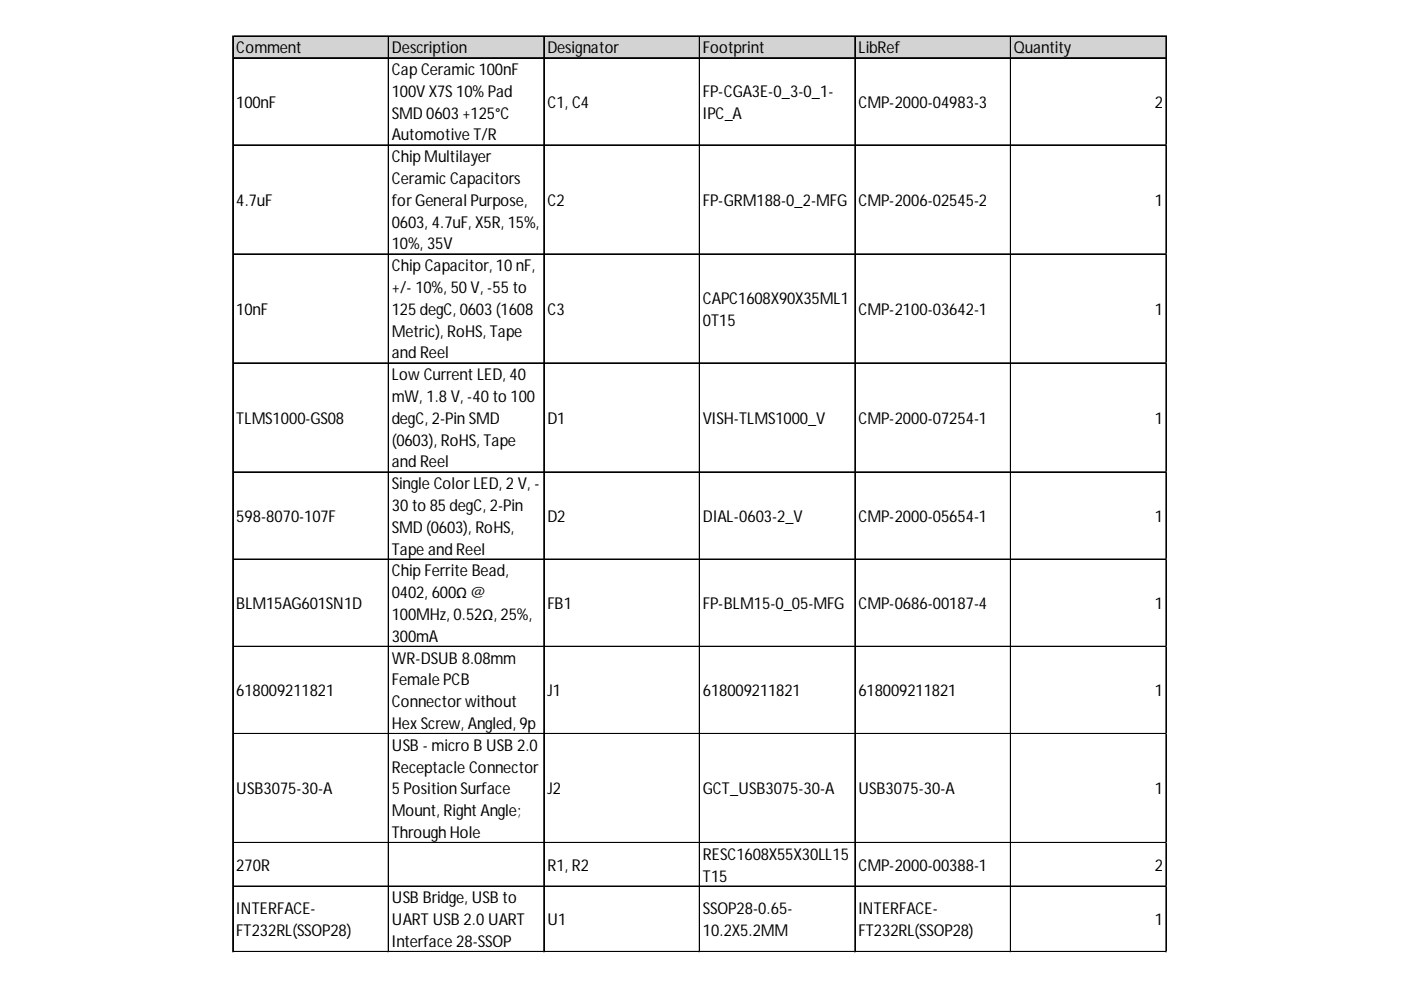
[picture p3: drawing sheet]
<svg xmlns="http://www.w3.org/2000/svg" width="297mm" height="210mm" viewBox="0 0 297 210" stroke-linecap="round" stroke-linejoin="round" font-family="sans-serif">
<defs><g id="words">
<g font-size="3.5">
<text x="50.1" y="11.3">Comment</text>
<text x="83.1" y="11.3">Description</text>
<text x="116.1" y="11.3">Designator</text>
<text x="149" y="11.3">Footprint</text>
<text x="182" y="11.3">LibRef</text>
<text x="215" y="11.3">Quantity</text>
<text x="83.1" y="15.9">Cap Ceramic100nF</text>
<text x="50.1" y="22.8">100nF</text>
<text x="83.1" y="20.5">100V X7S10% Pad</text>
<text x="116.1" y="22.8">C1, C4</text>
<text x="149" y="20.5">FP-CGA3E-0_3-0_1-</text>
<text x="182" y="22.8">CMP-2000-04983-3</text>
<text x="244.9" y="22.8">2</text>
<text x="83.1" y="25.2">SMD 0603 +125°C</text>
<text x="83.1" y="29.8">Automotive T/R</text>
<text x="149" y="25.2">IPC_A</text>
<text x="83.1" y="34.4">Chip Multilayer</text>
<text x="83.1" y="39">CeramicCapacitors</text>
<text x="50.1" y="43.6">4.7uF</text>
<text x="83.1" y="43.6">forGeneral Purpose,</text>
<text x="116.1" y="43.6">C2</text>
<text x="149" y="43.6">FP-GRM188-0_2-MFG</text>
<text x="182" y="43.6">CMP-2006-02545-2</text>
<text x="244.9" y="43.6">1</text>
<text x="83.1" y="48.3">0603, 4.7uF, X5R, 15%,</text>
<text x="83.1" y="52.9">10%, 35V</text>
<text x="83.1" y="57.5">Chip Capacitor, 10 nF,</text>
<text x="83.1" y="62.1">+/- 10%, 50 V, -55 to</text>
<text x="149" y="64.4">CAPC1608X90X35ML1</text>
<text x="50.1" y="66.7">10nF</text>
<text x="83.1" y="66.7">125 degC, 0603 (1608</text>
<text x="83.1" y="71.4">Metric), RoHS, Tape</text>
<text x="116.1" y="66.7">C3</text>
<text x="149" y="69.1">0T15</text>
<text x="182" y="66.7">CMP-2100-03642-1</text>
<text x="244.9" y="66.7">1</text>
<text x="83.1" y="76">and Reel</text>
<text x="83.1" y="80.6">Low Current LED, 40</text>
<text x="50.1" y="89.9">TLMS1000-GS08</text>
<text x="83.1" y="85.2">mW, 1.8 V, -40 to 100</text>
<text x="83.1" y="89.9">degC, 2-Pin SMD</text>
<text x="116.1" y="89.9">D1</text>
<text x="149" y="89.9">VISH-TLMS1000_V</text>
<text x="182" y="89.9">CMP-2000-07254-1</text>
<text x="244.9" y="89.9">1</text>
<text x="83.1" y="94.5">(0603), RoHS, Tape</text>
<text x="83.1" y="99.1">and Reel</text>
<text x="83.1" y="103.7">Single Color LED, 2 V, -</text>
<text x="50.1" y="110.7">598-8070-107F</text>
<text x="83.1" y="108.3">30 to 85 degC, 2-Pin</text>
<text x="83.1" y="113">SMD (0603), RoHS,</text>
<text x="116.1" y="110.7">D2</text>
<text x="149" y="110.7">DIAL-0603-2_V</text>
<text x="182" y="110.7">CMP-2000-05654-1</text>
<text x="244.9" y="110.7">1</text>
<text x="83.1" y="117.6">Tape and Reel</text>
<text x="83.1" y="122.2">Chip Ferrite Bead,</text>
<text x="50.1" y="129.1">BLM15AG601SN1D</text>
<text x="83.1" y="126.8">0402, 600Ω @</text>
<text x="83.1" y="131.5">100MHz, 0.52Ω, 25%,</text>
<text x="116.1" y="129.1">FB1</text>
<text x="149" y="129.1">FP-BLM15-0_05-MFG</text>
<text x="182" y="129.1">CMP-0686-00187-4</text>
<text x="244.9" y="129.1">1</text>
<text x="83.1" y="136.1">300mA</text>
<text x="83.1" y="140.7">WR-DSUB 8.08mm</text>
<text x="50.1" y="147.6">618009211821</text>
<text x="83.1" y="145.3">Female PCB</text>
<text x="83.1" y="149.9">Connectorwithout</text>
<text x="116.1" y="147.6">J1</text>
<text x="149" y="147.6">618009211821</text>
<text x="182" y="147.6">618009211821</text>
<text x="244.9" y="147.6">1</text>
<text x="83.1" y="154.6">Hex Screw, Angled, 9p</text>
<text x="83.1" y="159.2">USB - micro B USB 2.0</text>
<text x="83.1" y="163.8">Receptacle Connector</text>
<text x="50.1" y="168.4">USB3075-30-A</text>
<text x="83.1" y="168.4">5 Position Surface</text>
<text x="83.1" y="173">Mount, Right Angle;</text>
<text x="116.1" y="168.4">J2</text>
<text x="149" y="168.4">GCT_USB3075-30-A</text>
<text x="182" y="168.4">USB3075-30-A</text>
<text x="244.9" y="168.4">1</text>
<text x="83.1" y="177.7">Through Hole</text>
<text x="50.1" y="184.6">270R</text>
<text x="116.1" y="184.6">R1, R2</text>
<text x="149" y="182.3">RESC1608X55X30LL15</text>
<text x="182" y="184.6">CMP-2000-00388-1</text>
<text x="244.9" y="184.6">2</text>
<text x="83.1" y="191.5">USB Bridge, USB to</text>
<text x="149" y="186.9">T15</text>
<text x="50.1" y="193.8">INTERFACE-</text>
<text x="83.1" y="196.2">UART USB 2.0 UART</text>
<text x="116.1" y="196.2">U1</text>
<text x="149" y="193.8">SSOP28-0.65-</text>
<text x="182" y="193.8">INTERFACE-</text>
<text x="244.9" y="196.2">1</text>
<text x="50.1" y="198.5">FT232RL(SSOP28)</text>
<text x="83.1" y="200.8">Interface 28-SSOP</text>
<text x="149" y="198.5">10.2X5.2MM</text>
<text x="182" y="198.5">FT232RL(SSOP28)</text>
</g>
</g></defs>
<path d="M49.5 7.7h197.9v4.7h-197.9z" fill="#d3d3d3"/>
<g fill="none" stroke="#000" stroke-width=".21">
<path d="M49.3 7.6v194.3M49.4 7.6v194.3M49.5 7.6h197.9M49.5 7.7h197.9M49.5 12.2h197.9M49.5 12.3h197.9M82.3 7.8v194.1M82.4 7.8v194.1M115.3 7.8v194.1M115.4 7.8v194.1M148.3 7.8v194.1M148.4 7.8v194.1"/>
<path d="M181.2 7.8v194.1M181.3 7.8v194.1M214.2 7.8v194.1M214.3 7.8v194.1M247.2 7.8v194.1M247.3 7.8v194.1M49.5 30.7h197.9M49.5 30.8h197.9M49.5 53.8h197.9M49.5 53.9h197.9M49.5 76.9h197.9M49.5 77h197.9"/>
<path d="M49.5 100h197.9M49.5 100.1h197.9M49.5 118.5h197.9M49.5 118.6h197.9M49.5 137h197.9M49.5 137.1h197.9M49.5 155.5h197.9M49.5 155.6h197.9M49.5 178.6h197.9M49.5 178.7h197.9M49.5 187.9h197.9M49.5 201.7h197.9"/>
<path d="M49.5 201.8h197.9"/>
</g>
<path d="M49.3 201.9v.1" fill="none" stroke="#d4d4d4" stroke-width=".21"/>
<path d="M49.3 201.9l.2 .1z" fill="#d4d4d4"/>
<path d="M82.3 201.9v.1" fill="none" stroke="#d4d4d4" stroke-width=".21"/>
<path d="M82.3 201.9l.2 .1z" fill="#d4d4d4"/>
<path d="M115.3 201.9v.1" fill="none" stroke="#d4d4d4" stroke-width=".21"/>
<path d="M115.3 201.9l.2 .1z" fill="#d4d4d4"/>
<path d="M148.3 201.9v.1" fill="none" stroke="#d4d4d4" stroke-width=".21"/>
<path d="M148.3 201.9l.2 .1z" fill="#d4d4d4"/>
<path d="M181.2 201.9v.1" fill="none" stroke="#d4d4d4" stroke-width=".21"/>
<path d="M181.2 201.9l.2 .1z" fill="#d4d4d4"/>
<path d="M214.2 201.9v.1" fill="none" stroke="#d4d4d4" stroke-width=".21"/>
<path d="M214.2 201.9l.2 .1z" fill="#d4d4d4"/>
<path d="M247.2 201.9v.1" fill="none" stroke="#d4d4d4" stroke-width=".21"/>
<path d="M247.2 201.9l.2 .1z" fill="#d4d4d4"/>
<path d="M247.4 30.7h.1" fill="none" stroke="#d4d4d4" stroke-width=".21"/>
<path d="M247.4 30.7v.2z" fill="#d4d4d4"/>
<path d="M247.4 53.8h.1" fill="none" stroke="#d4d4d4" stroke-width=".21"/>
<path d="M247.4 53.8v.2z" fill="#d4d4d4"/>
<path d="M247.4 76.9h.1" fill="none" stroke="#d4d4d4" stroke-width=".21"/>
<path d="M247.4 76.9v.2z" fill="#d4d4d4"/>
<path d="M247.4 100h.1" fill="none" stroke="#d4d4d4" stroke-width=".21"/>
<path d="M247.4 100v.2z" fill="#d4d4d4"/>
<path d="M247.4 118.5h.1" fill="none" stroke="#d4d4d4" stroke-width=".21"/>
<path d="M247.4 118.5v.2z" fill="#d4d4d4"/>
<path d="M247.4 137h.1" fill="none" stroke="#d4d4d4" stroke-width=".21"/>
<path d="M247.4 137v.2z" fill="#d4d4d4"/>
<path d="M247.4 155.5h.1" fill="none" stroke="#d4d4d4" stroke-width=".21"/>
<path d="M247.4 155.5v.2z" fill="#d4d4d4"/>
<path d="M247.4 178.6h.1" fill="none" stroke="#d4d4d4" stroke-width=".21"/>
<path d="M247.4 178.6v.2z" fill="#d4d4d4"/>
<path d="M247.4 187.9h.1" fill="none" stroke="#d4d4d4" stroke-width=".21"/>
<path d="M247.4 187.9v.1z" fill="#d4d4d4"/>
<path d="M247.4 201.7h.1" fill="none" stroke="#d4d4d4" stroke-width=".21"/>
<path d="M247.4 201.7v.2z" fill="#d4d4d4"/>
<use href="#words"/>
</svg>
